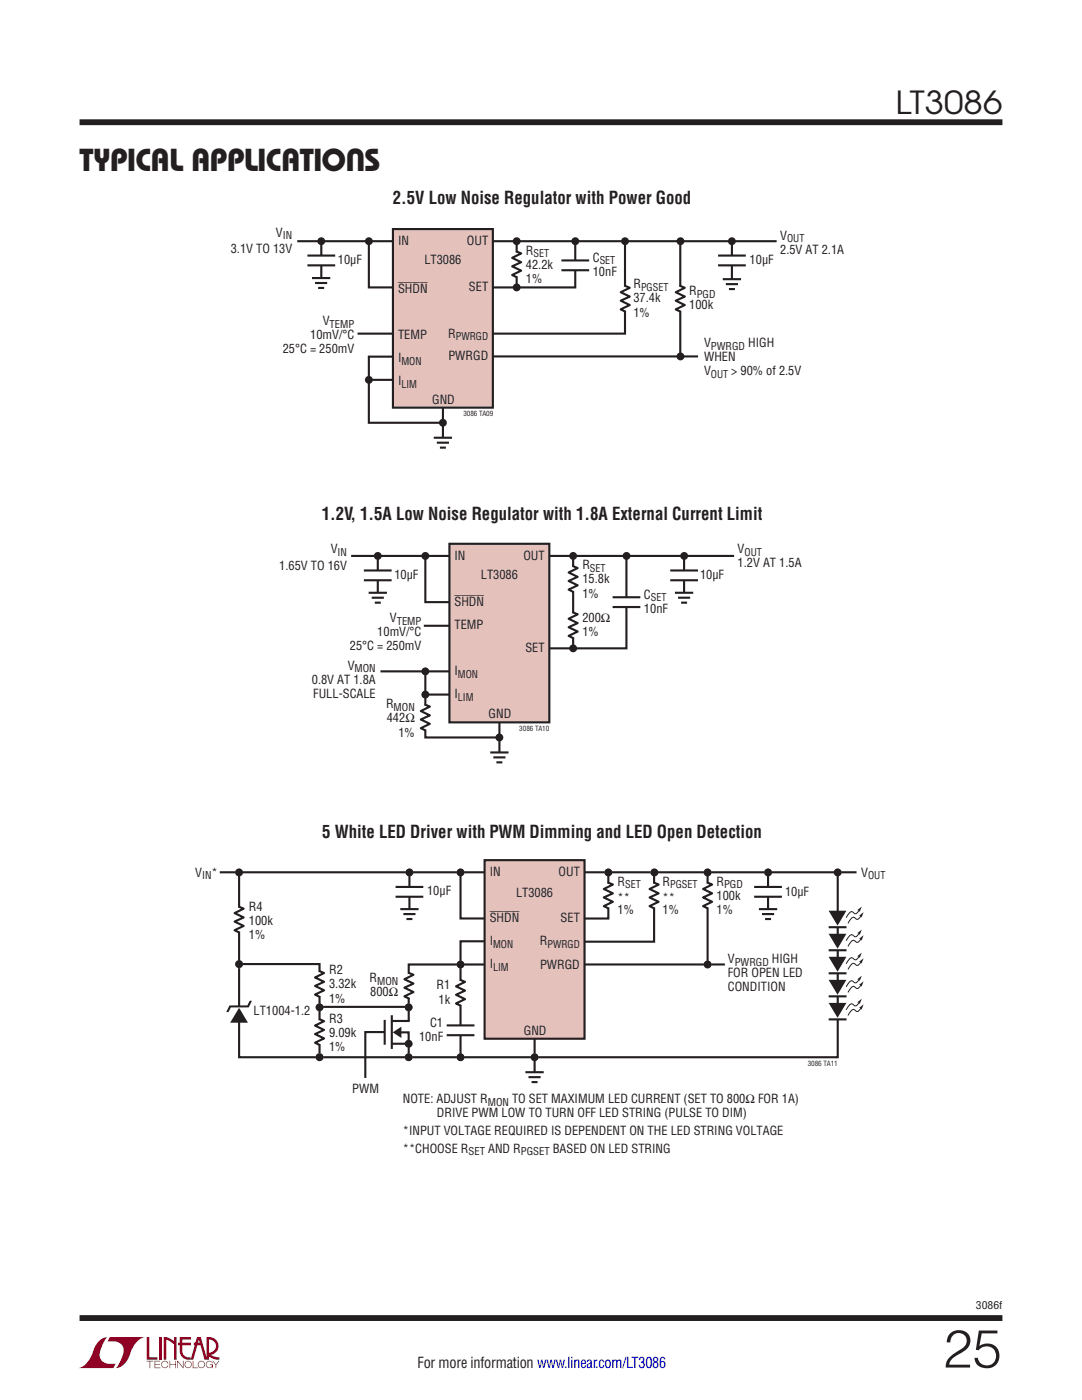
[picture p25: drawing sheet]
<svg xmlns="http://www.w3.org/2000/svg" width="216mm" height="279mm" viewBox="0 0 216 279" stroke-linecap="round" stroke-linejoin="round" font-family="sans-serif">
<defs><g id="words">
<text font-size="10.6" fill="#231f20" x="188.2" y="272.9">25</text>
<g font-size="6.3" fill="#231f20">
<text x="178.7" y="22.8">LT3086</text>
<text x="15.9" y="34.1">Typical Applications</text>
</g>
<g font-size="3.5" fill="#231f20">
<text x="78.4" y="40.6">2.5V Low Noise Regulator with Power Good</text>
<text x="64.2" y="103.8">1.2V, 1.5A Low Noise Regulator with 1.8A External Current Limit</text>
<text x="64.3" y="167.2">5 White LED Driver with PWM Dimming and LED Open Detection</text>
</g>
<text font-size="3" fill="#231f20" x="83.3" y="273.1">For more information www.linear.com/LT3086</text>
<g font-size="2.5" fill="#231f20">
<text x="55.1" y="47.2">V</text>
<text x="46" y="50.6">3.1V TO 13V</text>
<text x="67.4" y="52.8">10µF</text>
<text x="79.4" y="48.9">IN</text>
<text x="84.7" y="52.8">LT3086</text>
<text x="93.2" y="48.9">OUT</text>
<text x="104.9" y="50.8">R</text>
<text x="118.3" y="52.2">C</text>
<text x="149.6" y="52.8">10µF</text>
<text x="79.4" y="58.5">SHDN</text>
<text x="93.6" y="58.1">SET</text>
<text x="126.4" y="57.5">R</text>
<text x="79.4" y="67.7">TEMP</text>
<text x="89.4" y="67.4">R</text>
<text x="89.5" y="71.9">PWRGD</text>
<text x="79.4" y="72.3">I</text>
<text x="79.4" y="76.9">I</text>
<text x="86.2" y="80.5">GND</text>
<text x="55.7" y="113.7">1.65V TO 16V</text>
<text x="66" y="110.4">V</text>
<text x="90.7" y="111.7">IN</text>
<text x="104.4" y="111.7">OUT</text>
<text x="116.2" y="113.6">R</text>
<text x="78.7" y="115.6">10µF</text>
<text x="95.9" y="115.6">LT3086</text>
<text x="128.5" y="119.5">C</text>
<text x="139.7" y="115.6">10µF</text>
<text x="90.7" y="125.6">TEMP</text>
<text x="90.7" y="120.9">SHDN</text>
<text x="104.8" y="130.1">SET</text>
<text x="90.7" y="134.7">I</text>
<text x="90.7" y="139.3">I</text>
<text x="97.5" y="143.3">GND</text>
<text x="39" y="174.9">V</text>
<text x="42.2" y="174.9">*</text>
<text x="85.2" y="178.7">10µF</text>
<text x="97.7" y="174.8">IN</text>
<text x="103" y="179.1">LT3086</text>
<text x="111.5" y="174.8">OUT</text>
<text x="123.2" y="176.7">R</text>
<text x="132.2" y="176.7">R</text>
<text x="156.7" y="178.9">10µF</text>
<text x="97.7" y="184">SHDN</text>
<text x="111.9" y="184">SET</text>
<text x="97.7" y="188.6">I</text>
<text x="107.7" y="188.6">R</text>
<text x="97.7" y="193.2">I</text>
<text x="107.8" y="193.4">PWRGD</text>
<text x="50.6" y="202.6">LT1004-1.2</text>
<text x="104.5" y="206.5">GND</text>
</g>
<g font-size="2.5" fill="#201d1e">
<text x="155.7" y="47.8">V</text>
<text x="104.9" y="53.6">42.2k</text>
<text x="155.7" y="50.6">2.5V AT 2.1A</text>
<text x="104.9" y="56.4">1%</text>
<text x="118.3" y="55">10nF</text>
<text x="137.5" y="58.9">R</text>
<text x="64.4" y="64.9">V</text>
<text x="126.4" y="60.4">37.4k</text>
<text x="126.4" y="63.2">1%</text>
<text x="137.5" y="61.8">100k</text>
<text x="56.4" y="70.5">25°C = 250mV</text>
<text x="61.9" y="67.7">10mV/°C</text>
<text x="140.5" y="69.3">V</text>
<text x="149.3" y="69.3">HIGH</text>
<text x="140.5" y="72.1">WHEN</text>
<text x="140.5" y="74.9">V</text>
<text x="145.9" y="74.9">&gt; 90% of 2.5V</text>
<text x="147.2" y="110.4">V</text>
<text x="147.2" y="113.2">1.2V AT 1.5A</text>
<text x="116.2" y="116.4">15.8k</text>
<text x="116.2" y="119.3">1%</text>
<text x="77.8" y="124.1">V</text>
<text x="116.2" y="124.1">200Ω</text>
<text x="128.5" y="122.3">10nF</text>
<text x="69.8" y="129.8">25°C = 250mV</text>
<text x="75.3" y="127">10mV/°C</text>
<text x="116.2" y="126.9">1%</text>
<text x="62.2" y="136.5">0.8V AT 1.8A</text>
<text x="69.4" y="133.7">V</text>
<text x="62.5" y="139.3">FULL-SCALE</text>
<text x="77" y="141.4">R</text>
<text x="77.2" y="144.2">442Ω</text>
<text x="79.5" y="147">1%</text>
<text x="143" y="176.7">R</text>
<text x="143" y="179.6">100k</text>
<text x="171.8" y="174.9">V</text>
<text x="49.7" y="181.8">R4</text>
<text x="49.7" y="184.6">100k</text>
<text x="123.2" y="180.1">**</text>
<text x="123.2" y="182.4">1%</text>
<text x="132.2" y="180.1">**</text>
<text x="132.2" y="182.4">1%</text>
<text x="143" y="182.4">1%</text>
<text x="49.7" y="187.5">1%</text>
<text x="65.7" y="194.5">R2</text>
<text x="65.7" y="197.3">3.32k</text>
<text x="73.7" y="196">R</text>
<text x="87.1" y="197.4">R1</text>
<text x="145.2" y="195">FOR OPEN LED</text>
<text x="145.2" y="197.8">CONDITION</text>
<text x="145.2" y="192.2">V</text>
<text x="154" y="192.2">HIGH</text>
<text x="65.7" y="200.1">1%</text>
<text x="73.9" y="198.9">800Ω</text>
<text x="87.5" y="200.3">1k</text>
<text x="65.7" y="204.1">R3</text>
<text x="65.7" y="206.9">9.09k</text>
<text x="65.7" y="209.7">1%</text>
<text x="83.6" y="207.8">10nF</text>
<text x="85.8" y="205">C1</text>
<text x="70.3" y="218.1">PWM</text>
<text x="80.4" y="220.2">NOTE: ADJUST R</text>
<text x="102.2" y="220.2">TO SET MAXIMUM LED CURRENT (SET TO 800Ω FOR 1A)</text>
<text x="80.4" y="226.5">*INPUT VOLTAGE REQUIRED IS DEPENDENT ON THE LED STRING VOLTAGE</text>
<text x="87.2" y="223">DRIVE PWM LOW TO TURN OFF LED STRING (PULSE TO DIM)</text>
<text x="80.4" y="230.1">**CHOOSE R</text>
<text x="97.4" y="230.1">AND R</text>
<text x="110.3" y="230.1">BASED ON LED STRING</text>
</g>
<g font-size="2.1" fill="#231f20">
<text x="56.4" y="47.7">IN</text>
<text x="106.4" y="51.3">SET</text>
<text x="119.7" y="52.7">SET</text>
<text x="127.9" y="58.1">PGSET</text>
<text x="90.9" y="67.9">PWRGD</text>
<text x="80.1" y="77.4">LIM</text>
<text x="80.1" y="72.8">MON</text>
<text x="67.4" y="110.9">IN</text>
<text x="117.7" y="114.1">SET</text>
<text x="129.9" y="120">SET</text>
<text x="91.4" y="135.3">MON</text>
<text x="91.4" y="139.8">LIM</text>
<text x="40.3" y="175.5">IN</text>
<text x="124.7" y="177.3">SET</text>
<text x="133.7" y="177.3">PGSET</text>
<text x="98.4" y="189.1">MON</text>
<text x="109.2" y="189.1">PWRGD</text>
<text x="98.4" y="193.7">LIM</text>
<text x="194.7" y="261.2">3086f</text>
</g>
<g font-size="2.1" fill="#201d1e">
<text x="157" y="48.3">OUT</text>
<text x="139" y="59.5">PGD</text>
<text x="65.8" y="65.4">TEMP</text>
<text x="141.9" y="69.8">PWRGD</text>
<text x="141.9" y="75.4">OUT</text>
<text x="148.6" y="110.9">OUT</text>
<text x="79.2" y="124.7">TEMP</text>
<text x="70.8" y="134.2">MON</text>
<text x="78.5" y="141.9">MON</text>
<text x="144.5" y="177.3">PGD</text>
<text x="173.2" y="175.5">OUT</text>
<text x="75.2" y="196.6">MON</text>
<text x="146.6" y="192.7">PWRGD</text>
<text x="97.3" y="220.7">MON</text>
<text x="93.5" y="230.6">SET</text>
<text x="103.9" y="230.6">PGSET</text>
</g>
<g font-size="1.4" fill="#231f20">
<text x="92.5" y="83.1">3086 TA09</text>
<text x="103.6" y="145.9">3086 TA10</text>
<text x="161.2" y="212.7">3086 TA11</text>
</g>
</g></defs>
<g fill="#900126">
<path d="M29.3 266.8h.5v4.1h1.6v.5h-2.1z"/>
<path d="M20 267.4l1-.5h.5h-.1a6.2 6.2 0 0 0-1.5 4 2.58 2.58 0 0 0 3.2 1.3l-.5 .8h-7a4.9 4.9 0 0 0 3.1-3.8l.4-.7z"/>
<path d="M21.9 266.9h7a4.9 4.9 0 0 0-3.1 3.7 3.2 3.2 0 0 1-2.7 2.4h.1a6.2 6.2 0 0 0 1.4-4.1 2.58 2.58 0 0 0-3.1-1.2z"/>
<path d="M31.8 266.8h.5v4.6h-.5z"/>
<path d="M32.7 266.8l1 .2 1 .7v-.9h.5v4.6h-.5v-3.1l-1.5-.9v4h-.5z"/>
<path d="M29.3 271.6h1.3v.1h-.6v1.3h-.2v-1.3h-.5z"/>
<path d="M30.8 271.6h1.2v.1h-1v.5h.9v.2h-.9v.5h1v.1h-1.2z"/>
<path d="M33.8 271.6h.2v.6h1v-.6h.1v1.4h-.1v-.6h-1v.6h-.2z"/>
<path d="M35.4 271.6h.1l1 1.2v-1.2h.1v1.4l-1.1-1.2v1.2h-.1z"/>
<path d="M38.5 271.6h.1v1.3h.9v.1h-1z"/>
<path d="M42.4 271.6h.1l.6 .7 .5-.7h.2l-.7 .8v.6h-.1v-.6z"/>
<path d="M35.9 266.8h2.2v.5h-1.7v.7h1.7v.5h-1.7v1.1a1.32 1.32 0 0 0 1.6 1.3v.5l1.3-4.6h.8l1.1 4.1v-4.1a1.84 1.84 0 0 1 2.3 1.4 1.84 1.84 0 0 1-1.4 2.2l.7 .4 1 .1v.5l-1.2-.2-1.1-.6v-.6a1.34 1.34 0 0 0 1.6-1.2 1.34 1.34 0 0 0-1.4-1.5v4.1h-.9l-.8-2.9h-1.3v-.5h1.2l-.2-.7-1.1 4.1a2.06 2.06 0 0 1-2.7-1.3v-1.6h-.4v-.5h.4z"/>
<path d="M37 271.8a.72 .72 0 0 1 1.2 .1 .72 .72 0 0 1-.4 1.1 .72 .72 0 0 1-1-.7h.2a.59 .59 0 0 0 .8 .5 .59 .59 0 0 0 .2-.9 .59 .59 0 0 0-1 .2v.2h-.2z"/>
<path d="M39.7 271.8a.72 .72 0 0 1 1.1 .1 .72 .72 0 0 1-.4 1.1 .72 .72 0 0 1-.9-.7h.1a.59 .59 0 0 0 .8 .5 .59 .59 0 0 0 .2-.9 .59 .59 0 0 0-1 .2v.2h-.1z"/>
<path d="M41.3 271.8a.72 .72 0 0 1 1.2 .2h-.2a.59 .59 0 0 0-.9-.1 .59 .59 0 0 0 .1 .9 .59 .59 0 0 0 .9-.4h-.5v-.1h.6v.7h-.1v-.3a.73 .73 0 0 1-1.1 .2 .73 .73 0 0 1 0-1.1z"/>
<path d="M32.4 271.8a.71 .71 0 0 1 1.2 .3h-.1a.59 .59 0 0 0-.9-.3 .59 .59 0 0 0-.1 1 .59 .59 0 0 0 .9-.3h.2a.73 .73 0 0 1-1.1 .4 .73 .73 0 0 1-.1-1.1z"/>
</g>
<path d="M15.9 24.4h184.1M15.9 263h184.1" fill="none" stroke="#231f20" stroke-width="1.2" stroke-linecap="butt"/>
<g fill="none" stroke="#231f20" stroke-width=".42">
<path d="M59.5 48.1h95.3M64.1 48.1v7.4M73.6 48.1v9.3h4.7M103.1 48.1v9.3h-4.6M114.8 48.1v9.3h-11.9M124.7 48.2v18.4h-26.4M135.7 48.1v23M146 48.1v7.4M71.6 66.6h7.4M73.6 75.8h4.6M73.6 75.9v8.5h15M78.2 71.2h-4.6v4.4"/>
<path d="M98.3 71.1h40.8M88.4 81.4v6"/>
</g>
<path d="M78.4 45.7h19.9v35.7h-19.9z" fill="#e5c1bc"/>
<path d="M62.3 55.5h3.6M62.9 56.5h2.4M63.5 57.5h1.2M78.4 45.7h19.9v35.7h-19.9zM144.2 55.7h3.7M144.8 56.7h2.5M145.5 57.7h1.1M86.6 87.4h3.6M87.2 88.3h2.4M87.8 89.3h1.2" fill="none" stroke="#231f20" stroke-width=".42"/>
<path d="M64.1 55.5v2.2M146.1 55.7v2.2M88.4 87.4v2.2" fill="none" stroke="#fff" stroke-width="1.1" stroke-linecap="butt"/>
<g fill="#231f20">
<circle cx="88.4" cy="84.4" r=".79"/>
<circle cx="73.6" cy="75.8" r=".79"/>
<circle cx="64.1" cy="48.1" r=".79"/>
<circle cx="73.6" cy="48.1" r=".79"/>
<circle cx="103.1" cy="48.1" r=".79"/>
<circle cx="114.8" cy="48.1" r=".79"/>
<circle cx="124.7" cy="48.1" r=".79"/>
<circle cx="135.8" cy="48.1" r=".79"/>
<circle cx="146" cy="48.1" r=".79"/>
<circle cx="135.8" cy="71.1" r=".79"/>
<circle cx="103.1" cy="57.4" r=".79"/>
</g>
<path d="M64.1 51v2M114.8 52v1.9M146.1 51v2" fill="none" stroke="#fff" stroke-width="1.1" stroke-linecap="butt"/>
<g fill="none" stroke="#231f20" stroke-width=".42">
<path d="M61.3 51h5.6M61.3 53h5.6M103 50.1l1 .5-1.8 .9 1.8 .8-1.8 .9 1.8 .8-1.8 .9 1 .5M112 52h5.6M112 53.9h5.6M124.6 57l1.1 .4-1.8 .9 1.8 .9-1.8 .8 1.8 .9-1.8 .8 .9 .5M135.6 57l1 .4-1.8 .9 1.8 .9-1.8 .8 1.8 .9-1.8 .8 1 .5M143.3 51h5.5M143.3 53h5.5M70.3 110.9h76M75.4 110.9v7.4M84.9 110.9v9.3h4.7"/>
<path d="M114.4 110.8v18.6h-4.7M125 110.9v18.5h-10.8M136.5 110.9v7.4M84.8 124.9h5.4M84.9 138.6h4.6M84.9 138.7v8.5h15M89.5 134h-4.6v4.5M99.7 144.2v6"/>
</g>
<path d="M103.1 50.4v4.8M124.8 57.2v4.8M135.7 57.2v4.8" fill="none" stroke="#fff" stroke-width=".71" stroke-linecap="butt"/>
<path d="M89.7 108.5h19.9v35.7h-19.9z" fill="#e5c1bc"/>
<path d="M73.6 118.3h3.6M74.2 119.3h2.4M89.7 108.5h19.9v35.7h-19.9zM134.7 118.3h3.6M135.3 119.3h2.4M74.8 120.3h1.2M76.1 134h8.8M135.9 120.3h1.2M97.8 150.2h3.7M98.4 151.2h2.5M99.1 152.1h1.1" fill="none" stroke="#231f20" stroke-width=".42"/>
<path d="M75.4 118.3v2.2M136.5 118.3v2.2M99.7 150.2v2.2" fill="none" stroke="#fff" stroke-width="1.1" stroke-linecap="butt"/>
<g fill="#231f20">
<circle cx="99.6" cy="147.2" r=".79"/>
<circle cx="84.9" cy="138.6" r=".79"/>
<circle cx="84.9" cy="134" r=".79"/>
<circle cx="84.9" cy="110.9" r=".79"/>
<circle cx="75.4" cy="110.9" r=".79"/>
<circle cx="114.4" cy="110.9" r=".79"/>
<circle cx="125" cy="110.9" r=".79"/>
<circle cx="136.5" cy="110.9" r=".79"/>
<circle cx="114.4" cy="129.4" r=".79"/>
</g>
<path d="M75.4 113.9v1.9M125 119.2v1.9M136.5 113.9v1.9" fill="none" stroke="#fff" stroke-width="1.1" stroke-linecap="butt"/>
<g fill="none" stroke="#231f20" stroke-width=".42">
<path d="M72.6 113.8h5.5M72.6 115.8h5.5M114.2 112.9l1.1 .5-1.8 .9 1.8 .8-1.8 .8 1.8 .9-1.8 .9 .9 .5M122.2 119.2h5.6M133.7 113.8h5.6M133.7 115.8h5.6M114.2 122.2l1.1 .4-1.8 .9 1.8 .9-1.8 .8 1.8 .8-1.8 .9 .9 .5M122.2 121.1h5.6M84.7 140.6l1.1 .4-1.8 .9 1.8 .9-1.8 .8 1.8 .9-1.8 .8 .9 .5M44.1 174.1h126.6M47.7 174.1v36.9h59M81.7 174.1v7.3"/>
<path d="M91.9 174.1v9.2h4.7M121.4 174.1v9.2h-4.7M167.2 174.1v36.9h-60.5M47.7 192.4h16.1v18.6M96.9 187.9h-5v23M96.9 192.5h-15.3v18.6M116.7 192.5h27.7M63.8 200.9h17.7M106.7 207.1v6.9"/>
</g>
<path d="M114.4 113.1v4.9M114.4 122.4v4.8M84.9 140.8v4.8" fill="none" stroke="#fff" stroke-width=".71" stroke-linecap="butt"/>
<path d="M96.7 171.7h19.9v35.6h-19.9z" fill="#e5c1bc"/>
<path d="M96.7 171.7h19.9v35.6h-19.9z" fill="none" stroke="#231f20" stroke-width=".42"/>
<g fill="#74c486">
<circle cx="91.9" cy="174.1" r=".75"/>
<circle cx="81.7" cy="174.1" r=".75"/>
<circle cx="91.9" cy="192.5" r=".75"/>
<circle cx="121.4" cy="174.1" r=".75"/>
<circle cx="106.7" cy="211" r=".75"/>
<circle cx="167.2" cy="174.1" r=".75"/>
<circle cx="91.9" cy="211" r=".75"/>
</g>
<path d="M153.3 174.1v7.3" fill="none" stroke="#231f20" stroke-width=".42"/>
<circle cx="153.3" cy="174.1" r=".75" fill="#74c486"/>
<path d="M130.5 174v13.9h-13.7M141.2 173.8v18.7" fill="none" stroke="#231f20" stroke-width=".42"/>
<g fill="#74c486">
<circle cx="141.2" cy="192.5" r=".75"/>
<circle cx="81.6" cy="201" r=".75"/>
<circle cx="81.6" cy="211" r=".75"/>
<circle cx="130.5" cy="174.1" r=".75"/>
<circle cx="141.2" cy="174.1" r=".75"/>
<circle cx="63.8" cy="210.9" r=".75"/>
<circle cx="63.8" cy="201" r=".75"/>
<circle cx="47.7" cy="192.5" r=".75"/>
<circle cx="47.7" cy="174.1" r=".75"/>
</g>
<g fill="none" stroke="#231f20" stroke-width=".42">
<path d="M78.9 177h5.6M78.9 179h5.6M150.5 177h5.5M150.5 179h5.5M79.9 181.4h3.6M80.5 182.4h2.4M81.1 183.4h1.2M151.4 181.4h3.7M152 182.4h2.5M152.7 183.4h1.2M76.8 206h-3.9v9.1M89.1 204.6h5.6"/>
<path d="M89.1 206.6h5.6M104.8 214h3.7M105.5 215h2.4M106.1 216h1.2"/>
</g>
<path d="M81.7 177v2M153.3 177v2M81.7 181.5v2.2M153.3 181.5v2.2M91.9 204.7v1.9M106.7 214v2.2" fill="none" stroke="#fff" stroke-width="1.1" stroke-linecap="butt"/>
<g fill="#231f20">
<circle cx="167.1" cy="174.1" r=".79"/>
<circle cx="153.3" cy="174.1" r=".79"/>
<circle cx="141.2" cy="174.1" r=".79"/>
<circle cx="130.6" cy="174.1" r=".79"/>
<circle cx="121.4" cy="174.1" r=".79"/>
<circle cx="91.9" cy="174.1" r=".79"/>
<circle cx="91.9" cy="192.5" r=".79"/>
<circle cx="91.9" cy="211" r=".79"/>
<circle cx="106.7" cy="211" r=".79"/>
<circle cx="81.7" cy="174.1" r=".79"/>
<circle cx="47.7" cy="174.1" r=".79"/>
<circle cx="47.7" cy="192.4" r=".79"/>
<circle cx="81.5" cy="201" r=".79"/>
<circle cx="63.8" cy="201" r=".79"/>
<circle cx="81.5" cy="211" r=".79"/>
<circle cx="63.8" cy="211" r=".79"/>
<circle cx="141.2" cy="192.5" r=".79"/>
</g>
<path d="M121.4 176.3v4.8M130.5 176.3v4.8M141.2 176.3v4.8M47.7 181.1v4.8M63.8 194v4.8M81.6 194.3v4.8M91.9 195.7v4.9M47.7 200.8v2.2M63.8 203.6v4.8" fill="none" stroke="#fff" stroke-width=".71" stroke-linecap="butt"/>
<path d="M121.3 176.1l1 .4-1.8 .9 1.8 .9-1.8 .8 1.8 .9-1.8 .8 1 .5M130.4 176.1l1 .4-1.8 .9 1.8 .9-1.8 .8 1.8 .9-1.8 .8 1 .5M141.1 176.1l1 .4-1.8 .9 1.8 .9-1.8 .8 1.8 .9-1.8 .8 1 .5M47.6 180.9l1 .4-1.8 .9 1.8 .9-1.8 .8 1.8 .9-1.8 .8 1 .5M63.6 193.8l1.1 .4-1.8 .9 1.8 .8-1.8 .9 1.8 .8-1.8 .9 .9 .5M81.5 194.1l1 .4-1.8 .9 1.8 .9-1.8 .8 1.8 .9-1.8 .8 1 .5M91.8 195.5l1 .5-1.8 .8 1.8 .9-1.8 .8 1.8 .9-1.8 .9 1 .4M63.6 203.4l1.1 .4-1.8 .9 1.8 .8-1.8 .9 1.8 .8-1.8 .9 .9 .5" fill="none" stroke="#231f20" stroke-width=".42"/>
<g fill="#231f20">
<path d="M47.7 201.1l1.8 3h-3.6z"/>
<path d="M45.8 200.7h3.6l.4-1h.5l-.7 1.4h-3.5l-.5 .9h-.5z"/>
</g>
<path d="M81.5 203.8v4.5" fill="none" stroke="#fff" stroke-width="1.1" stroke-linecap="butt"/>
<path d="M76.8 203.5v5M78.2 203.8h3.5M78.2 208.3h3.5M79.2 206h2.3v2.3" fill="none" stroke="#231f20" stroke-width=".42"/>
<circle cx="81.5" cy="208.3" r=".79" fill="#231f20"/>
<path d="M78.2 202.6v6.7" fill="none" stroke="#231f20" stroke-width=".42"/>
<path d="M78.8 206l1-.7 .1 1.4z" fill="#231f20"/>
<path d="M78.8 206l1-.7 .1 1.4z" fill="none" stroke="#231f20" stroke-width=".49"/>
<path d="M167.1 182.6v2.4" fill="none" stroke="#fff" stroke-width=".71" stroke-linecap="butt"/>
<path d="M165.3 181.8h3.6l-1.8 2.9z" fill="#231f20"/>
<path d="M168.9 185h-3.6" fill="none" stroke="#231f20" stroke-width=".42"/>
<path d="M171.9 182.7l-.7 .7h-.4a.55 .55 0 0 0-.8-.2l-.8 1.1" fill="none" stroke="#231f20" stroke-width=".2"/>
<path d="M171.4 182.8l.9-.7-.4 1-.1-.3z" fill="#231f20"/>
<path d="M171.5 181.5l-.6 .8h-.5a.55 .55 0 0 0-.8-.2l-.8 1" fill="none" stroke="#231f20" stroke-width=".2"/>
<path d="M171 181.7l1-.8-.5 1.1-.1-.3z" fill="#231f20"/>
<path d="M167.1 187.2v2.4" fill="none" stroke="#fff" stroke-width=".71" stroke-linecap="butt"/>
<path d="M165.3 186.4h3.6l-1.8 2.9z" fill="#231f20"/>
<path d="M168.9 189.6h-3.6" fill="none" stroke="#231f20" stroke-width=".42"/>
<path d="M171.9 187.3l-.7 .7h-.4a.55 .55 0 0 0-.8-.2l-.8 1.1" fill="none" stroke="#231f20" stroke-width=".2"/>
<path d="M171.4 187.4l.9-.7-.4 1-.1-.3z" fill="#231f20"/>
<path d="M171.5 186.1l-.6 .8h-.5a.55 .55 0 0 0-.8-.2l-.8 1" fill="none" stroke="#231f20" stroke-width=".2"/>
<path d="M171 186.3l1-.8-.5 1.1-.1-.3z" fill="#231f20"/>
<path d="M167.1 191.8v2.4" fill="none" stroke="#fff" stroke-width=".71" stroke-linecap="butt"/>
<path d="M165.3 191h3.6l-1.8 2.9z" fill="#231f20"/>
<path d="M168.9 194.2h-3.6" fill="none" stroke="#231f20" stroke-width=".42"/>
<path d="M171.9 191.9l-.7 .7h-.4a.55 .55 0 0 0-.8-.2l-.8 1.1" fill="none" stroke="#231f20" stroke-width=".2"/>
<path d="M171.4 192l.9-.7-.4 1-.1-.3z" fill="#231f20"/>
<path d="M171.5 190.7l-.6 .8h-.5a.55 .55 0 0 0-.8-.2l-.8 1" fill="none" stroke="#231f20" stroke-width=".2"/>
<path d="M171 190.9l1-.8-.5 1.1-.1-.3z" fill="#231f20"/>
<path d="M167.1 196.4v2.4" fill="none" stroke="#fff" stroke-width=".71" stroke-linecap="butt"/>
<path d="M165.3 195.6h3.6l-1.8 2.9z" fill="#231f20"/>
<path d="M168.9 198.8h-3.6" fill="none" stroke="#231f20" stroke-width=".42"/>
<path d="M171.9 196.5l-.7 .7h-.4a.55 .55 0 0 0-.8-.2l-.8 1.1" fill="none" stroke="#231f20" stroke-width=".2"/>
<path d="M171.4 196.6l.9-.7-.4 1-.1-.3z" fill="#231f20"/>
<path d="M171.5 195.3l-.6 .8h-.5a.55 .55 0 0 0-.8-.2l-.8 1" fill="none" stroke="#231f20" stroke-width=".2"/>
<path d="M171 195.4l1-.7-.5 1.1-.1-.3z" fill="#231f20"/>
<path d="M167.1 201v2.4" fill="none" stroke="#fff" stroke-width=".71" stroke-linecap="butt"/>
<path d="M165.3 200.1h3.6l-1.8 3z" fill="#231f20"/>
<path d="M168.9 203.4h-3.6" fill="none" stroke="#231f20" stroke-width=".42"/>
<path d="M171.9 201.1l-.7 .7h-.4a.55 .55 0 0 0-.8-.2l-.8 1.1" fill="none" stroke="#231f20" stroke-width=".2"/>
<path d="M171.4 201.2l.9-.7-.4 1-.1-.3z" fill="#231f20"/>
<path d="M171.5 199.9l-.6 .8h-.5a.55 .55 0 0 0-.8-.2l-.8 1" fill="none" stroke="#231f20" stroke-width=".2"/>
<path d="M171 200l1-.7-.5 1.1-.1-.3z" fill="#231f20"/>
<use href="#words"/>
</svg>
